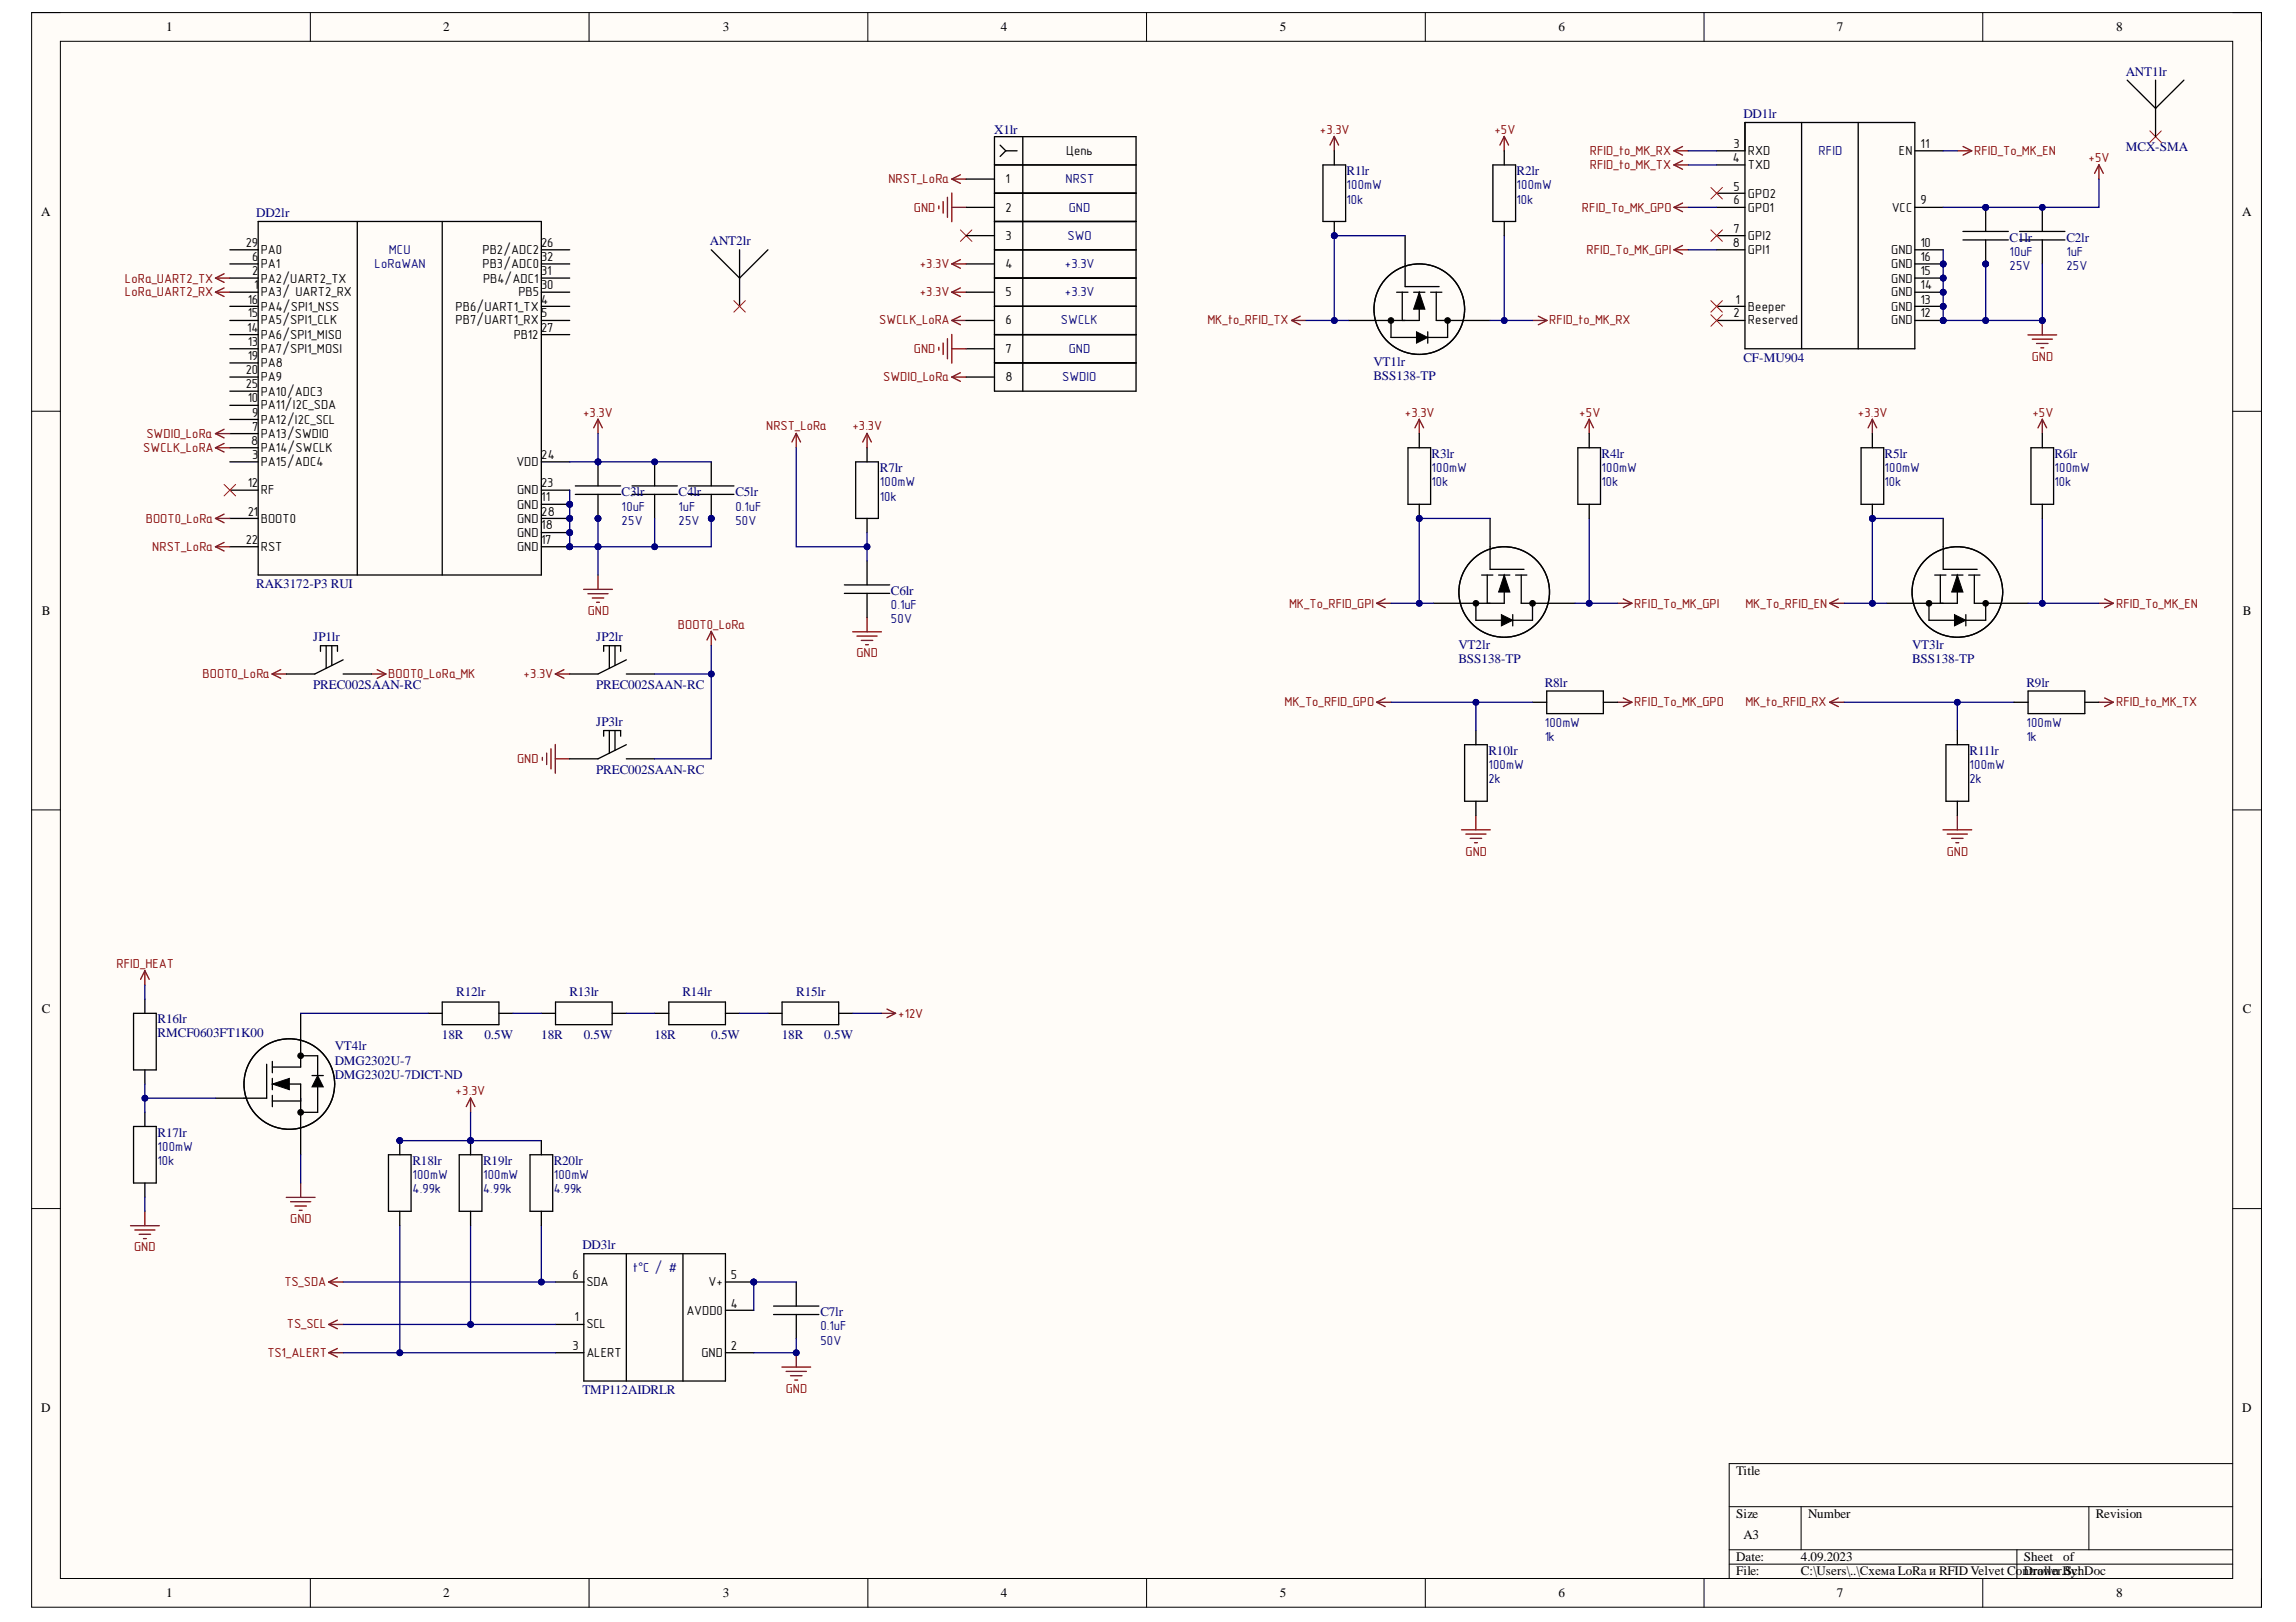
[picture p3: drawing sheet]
<svg xmlns="http://www.w3.org/2000/svg" width="297mm" height="210mm" viewBox="0 0 297 210" stroke-linecap="round" stroke-linejoin="round" font-family="sans-serif">
<defs><g id="words">
<g font-size="1.7">
<text x="21.5" y="4.1">1</text>
<text x="57.3" y="4.1">2</text>
<text x="93.5" y="4.1">3</text>
<text x="129.5" y="4.1">4</text>
<text x="165.6" y="4.1">5</text>
<text x="201.6" y="4.1">6</text>
<text x="237.6" y="4.1">7</text>
<text x="273.8" y="4.1">8</text>
<text x="130.1" y="23.7">1</text>
<text x="137.9" y="20.1">Цепь</text>
<text x="224.2" y="21">4</text>
<text x="224.3" y="19.2">3</text>
<text x="226.1" y="20.1">RXD</text>
<text x="226.1" y="21.9">TXD</text>
<text x="245.7" y="20.1">EN</text>
<text x="248.5" y="19.2">11</text>
<text x="5.3" y="28">A</text>
<text x="130.1" y="27.4">2</text>
<text x="224.3" y="24.7">5</text>
<text x="224.3" y="26.4">6</text>
<text x="226.1" y="25.6">GPO2</text>
<text x="226.1" y="27.4">GPO1</text>
<text x="244.7" y="27.4">VCC</text>
<text x="248.5" y="26.4">9</text>
<text x="290.1" y="28">A</text>
<text x="31.8" y="31.9">29</text>
<text x="32.6" y="35.6">2</text>
<text x="32.6" y="33.8">6</text>
<text x="33.7" y="34.7">PA1</text>
<text x="33.7" y="32.9">PA0</text>
<text x="62.4" y="32.9">PB2/ADC2</text>
<text x="62.4" y="34.7">PB3/ADC0</text>
<text x="70" y="31.9">26</text>
<text x="70" y="35.6">31</text>
<text x="70" y="33.8">32</text>
<text x="130.1" y="31.1">3</text>
<text x="130.1" y="34.7">4</text>
<text x="224.2" y="31.9">8</text>
<text x="224.3" y="30.2">7</text>
<text x="226.1" y="31.1">GPI2</text>
<text x="226.1" y="32.9">GPI1</text>
<text x="244.7" y="32.9">GND</text>
<text x="244.7" y="34.7">GND</text>
<text x="248.5" y="31.9">10</text>
<text x="248.5" y="35.6">15</text>
<text x="248.5" y="33.8">16</text>
<text x="32.1" y="41.1">15</text>
<text x="32.1" y="39.3">16</text>
<text x="32.9" y="37.4">1</text>
<text x="33.7" y="38.4">PA3/ UART2_RX</text>
<text x="33.7" y="36.6">PA2/UART2_TX</text>
<text x="33.7" y="42">PA5/SPI1_CLK</text>
<text x="33.7" y="40.2">PA4/SPI1_NSS</text>
<text x="58.9" y="40.2">PB6/UART1_TX</text>
<text x="58.9" y="42">PB7/UART1_RX</text>
<text x="62.5" y="36.6">PB4/ADC1</text>
<text x="67.1" y="38.4">PB5</text>
<text x="70" y="39.3">4</text>
<text x="70" y="41.1">5</text>
<text x="70" y="37.4">30</text>
<text x="130.1" y="38.4">5</text>
<text x="130.1" y="42">6</text>
<text x="224.3" y="41.1">2</text>
<text x="224.5" y="39.3">1</text>
<text x="226.1" y="40.2">Beeper</text>
<text x="226.1" y="42">Reserved</text>
<text x="244.7" y="42">GND</text>
<text x="244.7" y="40.2">GND</text>
<text x="244.7" y="38.4">GND</text>
<text x="244.7" y="36.6">GND</text>
<text x="248.5" y="41.1">12</text>
<text x="248.5" y="39.3">13</text>
<text x="248.5" y="37.4">14</text>
<text x="32" y="42.9">14</text>
<text x="32.1" y="44.8">13</text>
<text x="32.1" y="46.6">19</text>
<text x="33.7" y="45.7">PA7/SPI1_MOSI</text>
<text x="33.7" y="43.8">PA6/SPI1_MISO</text>
<text x="33.7" y="47.5">PA8</text>
<text x="66.5" y="43.8">PB12</text>
<text x="70" y="42.9">27</text>
<text x="130.1" y="45.7">7</text>
<text x="31.8" y="48.4">20</text>
<text x="31.8" y="50.3">25</text>
<text x="32.1" y="52">10</text>
<text x="32.6" y="53.9">9</text>
<text x="33.7" y="53">PA11/I2C_SDA</text>
<text x="33.7" y="49.3">PA9</text>
<text x="33.7" y="51.2">PA10/ADC3</text>
<text x="130.1" y="49.3">8</text>
<text x="32.5" y="57.5">8</text>
<text x="32.6" y="59.4">3</text>
<text x="32.6" y="55.8">7</text>
<text x="33.7" y="56.7">PA13/SWDIO</text>
<text x="33.7" y="58.5">PA14/SWCLK</text>
<text x="33.7" y="54.8">PA12/I2C_SCL</text>
<text x="70" y="59.4">24</text>
<text x="32.1" y="63">12</text>
<text x="33.7" y="60.3">PA15/ADC4</text>
<text x="33.7" y="64">RF</text>
<text x="66.8" y="60.3">VDD</text>
<text x="66.9" y="65.8">GND</text>
<text x="66.9" y="64">GND</text>
<text x="70" y="64.9">11</text>
<text x="70" y="63">23</text>
<text x="31.8" y="70.4">22</text>
<text x="32.1" y="66.7">21</text>
<text x="33.7" y="67.7">BOOT0</text>
<text x="33.7" y="71.3">RST</text>
<text x="66.9" y="71.3">GND</text>
<text x="66.9" y="69.4">GND</text>
<text x="66.9" y="67.7">GND</text>
<text x="70" y="70.4">17</text>
<text x="70" y="68.5">18</text>
<text x="70" y="66.7">28</text>
<text x="5.4" y="79.6">B</text>
<text x="290.2" y="79.6">B</text>
<text x="5.4" y="131.1">C</text>
<text x="290.2" y="131.1">C</text>
<text x="74.1" y="165.5">6</text>
<text x="75.9" y="166.4">SDA</text>
<text x="91.7" y="166.4">V+</text>
<text x="94.5" y="165.5">5</text>
<text x="74.3" y="171">1</text>
<text x="75.9" y="171.9">SCL</text>
<text x="88.8" y="170.1">AVDD0</text>
<text x="94.5" y="169.2">4</text>
<text x="74.1" y="174.7">3</text>
<text x="75.9" y="175.6">ALERT</text>
<text x="90.7" y="175.6">GND</text>
<text x="94.5" y="174.7">2</text>
<text x="5.3" y="182.7">D</text>
<text x="290.1" y="182.7">D</text>
<text x="224.6" y="190.8">Title</text>
<text x="224.6" y="196.4">Size</text>
<text x="233.9" y="196.4">Number</text>
<text x="271.1" y="196.4">Revision</text>
<text x="224.6" y="202">Date:</text>
<text x="224.6" y="203.9">File:</text>
<text x="225.5" y="199.2">A3</text>
<text x="233" y="202">4.09.2023</text>
<text x="233" y="203.9">C:\Users\..\Схема LoRa и RFID Velvet Controller.SchDoc</text>
<text x="261.8" y="202">Sheet</text>
<text x="261.8" y="203.9">D awn By:</text>
<text x="266.9" y="202">of</text>
<text x="21.5" y="206.6">1</text>
<text x="57.3" y="206.6">2</text>
<text x="93.5" y="206.6">3</text>
<text x="129.5" y="206.6">4</text>
<text x="165.6" y="206.6">5</text>
<text x="201.6" y="206.6">6</text>
<text x="237.6" y="206.6">7</text>
<text x="273.8" y="206.6">8</text>
</g>
<g font-size="1.7" fill="#000080">
<text x="275" y="9.8">ANT1lr</text>
<text x="128.6" y="17.3">X1lr</text>
<text x="225.5" y="15.3">DD1lr</text>
<text x="137.8" y="23.7">NRST</text>
<text x="174.2" y="22.6">R1lr</text>
<text x="196.2" y="22.6">R2lr</text>
<text x="235.3" y="20.1">RFID</text>
<text x="275" y="19.5">MCX-SMA</text>
<text x="33.2" y="28">DD2lr</text>
<text x="138.3" y="27.4">GND</text>
<text x="174.2" y="24.5">100mW</text>
<text x="174.2" y="26.4">10k</text>
<text x="196.2" y="24.5">100mW</text>
<text x="196.2" y="26.4">10k</text>
<text x="48.5" y="34.7">LoRaWAN</text>
<text x="50.3" y="32.9">MCU</text>
<text x="91.8" y="31.8">ANT2lr</text>
<text x="137.8" y="34.7">+3.3V</text>
<text x="138.1" y="31.1">SWO</text>
<text x="260" y="33.1">10uF</text>
<text x="260" y="35">25V</text>
<text x="260" y="31.3">C1lr</text>
<text x="267.3" y="33.1">1uF</text>
<text x="267.3" y="35">25V</text>
<text x="267.3" y="31.3">C2lr</text>
<text x="137.3" y="42">SWCLK</text>
<text x="137.8" y="38.4">+3.3V</text>
<text x="138.3" y="45.7">GND</text>
<text x="177.7" y="47.3">VT1lr</text>
<text x="225.5" y="46.8">CF-MU904</text>
<text x="137.4" y="49.3">SWDIO</text>
<text x="177.7" y="49.2">BSS138-TP</text>
<text x="185.2" y="59.2">R3lr</text>
<text x="207.2" y="59.2">R4lr</text>
<text x="243.8" y="59.2">R5lr</text>
<text x="265.8" y="59.2">R6lr</text>
<text x="80.4" y="64.2">C3lr</text>
<text x="87.8" y="64.2">C4lr</text>
<text x="95.1" y="64.2">C5lr</text>
<text x="113.8" y="62.9">100mW</text>
<text x="113.8" y="64.8">10k</text>
<text x="113.8" y="61.1">R7lr</text>
<text x="185.2" y="61.1">100mW</text>
<text x="185.2" y="62.9">10k</text>
<text x="207.2" y="61.1">100mW</text>
<text x="207.2" y="62.9">10k</text>
<text x="243.8" y="61.1">100mW</text>
<text x="243.8" y="62.9">10k</text>
<text x="265.8" y="61.1">100mW</text>
<text x="265.8" y="62.9">10k</text>
<text x="80.4" y="66.1">10uF</text>
<text x="80.4" y="67.9">25V</text>
<text x="87.8" y="66.1">1uF</text>
<text x="87.8" y="67.9">25V</text>
<text x="95.1" y="66.1">0.1uF</text>
<text x="95.1" y="67.9">50V</text>
<text x="33.2" y="76">RAK3172-P3 RUI</text>
<text x="115.3" y="77">C6lr</text>
<text x="40.5" y="83">JP1lr</text>
<text x="77.1" y="83">JP2lr</text>
<text x="115.3" y="78.8">0.1uF</text>
<text x="115.3" y="80.7">50V</text>
<text x="188.7" y="84">VT2lr</text>
<text x="247.4" y="84">VT3lr</text>
<text x="40.5" y="89.2">PREC002SAAN-RC</text>
<text x="77.1" y="89.2">PREC002SAAN-RC</text>
<text x="188.7" y="85.8">BSS138-TP</text>
<text x="199.8" y="88.9">R8lr</text>
<text x="247.4" y="85.8">BSS138-TP</text>
<text x="262.2" y="88.9">R9lr</text>
<text x="77.1" y="93.9">JP3lr</text>
<text x="199.8" y="94">100mW</text>
<text x="199.8" y="95.9">1k</text>
<text x="262.2" y="94">100mW</text>
<text x="262.2" y="95.9">1k</text>
<text x="77.1" y="100.2">PREC002SAAN-RC</text>
<text x="192.6" y="99.5">100mW</text>
<text x="192.6" y="101.4">2k</text>
<text x="192.6" y="97.7">R10lr</text>
<text x="254.8" y="99.5">100mW</text>
<text x="254.8" y="101.4">2k</text>
<text x="254.8" y="97.7">R11lr</text>
<text x="59" y="128.9">R12lr</text>
<text x="73.7" y="128.9">R13lr</text>
<text x="88.3" y="128.9">R14lr</text>
<text x="103" y="128.9">R15lr</text>
<text x="20.4" y="132.4">R16lr</text>
<text x="20.4" y="134.2">RMCF0603FT1K00</text>
<text x="43.3" y="135.9">VT4lr</text>
<text x="43.3" y="137.8">DMG2302U-7</text>
<text x="57.2" y="134.4">18R</text>
<text x="62.7" y="134.4">0.5W</text>
<text x="70" y="134.4">18R</text>
<text x="75.5" y="134.4">0.5W</text>
<text x="84.7" y="134.4">18R</text>
<text x="92" y="134.4">0.5W</text>
<text x="101.1" y="134.4">18R</text>
<text x="106.6" y="134.4">0.5W</text>
<text x="43.3" y="139.6">DMG2302U-7DICT-ND</text>
<text x="20.4" y="148.9">100mW</text>
<text x="20.4" y="147.1">R17lr</text>
<text x="20.4" y="150.8">10k</text>
<text x="53.4" y="152.6">100mW</text>
<text x="53.4" y="154.4">4.99k</text>
<text x="53.4" y="150.7">R18lr</text>
<text x="62.5" y="152.6">100mW</text>
<text x="62.5" y="154.4">4.99k</text>
<text x="62.5" y="150.7">R19lr</text>
<text x="71.6" y="152.6">100mW</text>
<text x="71.6" y="154.4">4.99k</text>
<text x="71.6" y="150.7">R20lr</text>
<text x="75.4" y="161.7">DD3lr</text>
<text x="81.9" y="164.7">t°C / #</text>
<text x="106.1" y="172.2">0.1uF</text>
<text x="106.1" y="170.3">C7lr</text>
<text x="106.1" y="174">50V</text>
<text x="75.4" y="180.4">TMP112AIDRLR</text>
</g>
<g font-size="1.7" fill="#800000">
<text x="170.7" y="17.3">+3.3V</text>
<text x="193.3" y="17.3">+5V</text>
<text x="114.9" y="23.7">NRST_LoRa</text>
<text x="205.7" y="20.1">RFID_to_MK_RX</text>
<text x="205.7" y="21.9">RFID_to_MK_TX</text>
<text x="255.4" y="20.1">RFID_To_MK_EN</text>
<text x="270.2" y="21">+5V</text>
<text x="118.2" y="27.4">GND</text>
<text x="204.7" y="27.4">RFID_To_MK_GPO</text>
<text x="119" y="34.7">+3.3V</text>
<text x="205.3" y="32.9">RFID_To_MK_GPI</text>
<text x="16.2" y="36.6">LoRa_UART2_TX</text>
<text x="16.2" y="38.4">LoRa_UART2_RX</text>
<text x="113.7" y="42">SWCLK_LoRA</text>
<text x="119" y="38.4">+3.3V</text>
<text x="156.2" y="42">MK_to_RFID_TX</text>
<text x="200.4" y="42">RFID_to_MK_RX</text>
<text x="118.2" y="45.7">GND</text>
<text x="262.8" y="46.7">GND</text>
<text x="75.4" y="53.9">+3.3V</text>
<text x="114.3" y="49.3">SWDIO_LoRa</text>
<text x="181.7" y="53.9">+3.3V</text>
<text x="204.3" y="53.9">+5V</text>
<text x="240.3" y="53.9">+3.3V</text>
<text x="262.9" y="53.9">+5V</text>
<text x="18.5" y="58.5">SWCLK_LoRA</text>
<text x="18.9" y="56.7">SWDIO_LoRa</text>
<text x="99.1" y="55.7">NRST_LoRa</text>
<text x="110.3" y="55.7">+3.3V</text>
<text x="18.9" y="67.7">BOOT0_LoRa</text>
<text x="19.7" y="71.3">NRST_LoRa</text>
<text x="76" y="79.6">GND</text>
<text x="87.7" y="81.4">BOOT0_LoRa</text>
<text x="166.8" y="78.7">MK_To_RFID_GPI</text>
<text x="211.4" y="78.7">RFID_To_MK_GPI</text>
<text x="225.8" y="78.7">MK_To_RFID_EN</text>
<text x="273.8" y="78.7">RFID_To_MK_EN</text>
<text x="26.2" y="87.8">BOOT0_LoRa</text>
<text x="50.2" y="87.8">BOOT0_LoRa_MK</text>
<text x="67.7" y="87.8">+3.3V</text>
<text x="110.8" y="85.1">GND</text>
<text x="166.2" y="91.4">MK_To_RFID_GPO</text>
<text x="211.4" y="91.4">RFID_To_MK_GPO</text>
<text x="225.8" y="91.4">MK_to_RFID_RX</text>
<text x="273.8" y="91.4">RFID_to_MK_TX</text>
<text x="66.9" y="98.8">GND</text>
<text x="189.6" y="110.8">GND</text>
<text x="251.9" y="110.8">GND</text>
<text x="15.1" y="125.3">RFID_HEAT</text>
<text x="116.2" y="131.7">+12V</text>
<text x="58.9" y="141.7">+3.3V</text>
<text x="17.3" y="161.9">GND</text>
<text x="37.5" y="158.3">GND</text>
<text x="36.8" y="166.4">TS_SDA</text>
<text x="37.1" y="171.9">TS_SCL</text>
<text x="34.6" y="175.6">TS1_ALERT</text>
<text x="101.7" y="180.3">GND</text>
</g>
</g></defs>
<path d="M4.1 1.6h288.5v206.4h-288.5z" fill-rule="evenodd" fill="#fffcf8"/>
<path d="M4.1 1.6h288.5v206.4h-288.5z" fill="none" stroke="#000" stroke-width=".13"/>
<path d="M7.8 5.3h281v199h-281z" fill-rule="evenodd" fill="#fffcf8"/>
<g fill="none" stroke="#000" stroke-width=".13">
<path d="M4.1 1.6h3.7M7.8 5.3h281v199h-281zM40.1 1.6v3.7M76.2 1.6v3.7M112.3 1.6v3.7M148.3 1.6v3.7M184.4 1.6v3.7M220.5 1.6v3.7M256.5 1.6v3.7M288.8 1.6h3.8v3.7M4.1 53.2h3.7M288.8 53.2h3.8"/>
<path d="M4.1 104.8h3.7M288.8 104.8h3.8M4.1 156.4h3.7M288.8 156.4h3.8M223.7 195h65.1M233 195v5.6M270.2 195v5.6M288.8 189.4h-65.1v14.9M40.1 204.3v3.7M76.2 204.3v3.7M112.3 204.3v3.7M148.3 204.3v3.7"/>
<path d="M184.4 204.3v3.7M220.5 204.3v3.7M223.7 200.6h65.1M223.7 202.4h65.1M256.5 204.3v3.7M260.9 200.6v3.7M292.6 204.3v3.7"/>
</g>
<circle cx="251.4" cy="41.5" r=".37" fill="#000080"/>
<circle cx="251.4" cy="41.5" r=".37" fill="none" stroke="#000080" stroke-width=".13"/>
<circle cx="251.4" cy="39.6" r=".37" fill="#000080"/>
<circle cx="251.4" cy="39.6" r=".37" fill="none" stroke="#000080" stroke-width=".13"/>
<circle cx="251.4" cy="37.8" r=".37" fill="#000080"/>
<circle cx="251.4" cy="37.8" r=".37" fill="none" stroke="#000080" stroke-width=".13"/>
<circle cx="251.4" cy="36" r=".37" fill="#000080"/>
<circle cx="251.4" cy="36" r=".37" fill="none" stroke="#000080" stroke-width=".13"/>
<circle cx="251.4" cy="34.2" r=".37" fill="#000080"/>
<circle cx="251.4" cy="34.2" r=".37" fill="none" stroke="#000080" stroke-width=".13"/>
<path d="M222.1 19.5h3.6M247.7 19.5h3.7M222.1 39.6h3.6M222.1 21.3h3.6M222.1 25h3.6M222.1 26.8h3.6M222.1 30.5h3.6M222.1 32.3h3.6M247.7 26.8h3.7M247.7 32.3h3.7M222.1 41.5h3.6M247.7 41.5h3.7" fill="none" stroke="#000" stroke-width=".17"/>
<circle cx="251.4" cy="41.5" r=".37" fill="#000080"/>
<circle cx="251.4" cy="41.5" r=".37" fill="none" stroke="#000080" stroke-width=".13"/>
<path d="M247.7 39.6h3.7" fill="none" stroke="#000" stroke-width=".17"/>
<circle cx="251.4" cy="39.6" r=".37" fill="#000080"/>
<circle cx="251.4" cy="39.6" r=".37" fill="none" stroke="#000080" stroke-width=".13"/>
<path d="M247.7 37.8h3.7" fill="none" stroke="#000" stroke-width=".17"/>
<circle cx="251.4" cy="37.8" r=".37" fill="#000080"/>
<circle cx="251.4" cy="37.8" r=".37" fill="none" stroke="#000080" stroke-width=".13"/>
<path d="M247.7 36h3.7" fill="none" stroke="#000" stroke-width=".17"/>
<circle cx="251.4" cy="36" r=".37" fill="#000080"/>
<circle cx="251.4" cy="36" r=".37" fill="none" stroke="#000080" stroke-width=".13"/>
<path d="M247.7 34.2h3.7" fill="none" stroke="#000" stroke-width=".17"/>
<circle cx="251.4" cy="34.2" r=".37" fill="#000080"/>
<circle cx="251.4" cy="34.2" r=".37" fill="none" stroke="#000080" stroke-width=".13"/>
<path d="M225.7 15.9h22v29.2h-22zM233.1 15.9v29.2M240.4 15.9v29.2" fill="none" stroke="#000" stroke-width=".17"/>
<g fill="none" stroke="#800000" stroke-width=".17">
<path d="M216.6 19.5h1.8M216.6 19.5l1.1 .6M217.7 19l-1.1 .5M253.2 19.5h1.9M254 19l1.1 .5M255.1 19.5l-1.1 .6M216.6 21.3l1.1 .6M216.6 21.3h1.8M216.6 26.8l1.1 .6M216.6 26.8h1.8M217.7 20.8l-1.1 .5M217.7 26.3l-1.1 .5"/>
<path d="M271.5 21.3l-.5 1.1M271.5 21.3l.6 1.1M271.5 21.3v1.9M262.4 43.3h3.7M262.9 43.9h2.6M263.5 44.4h1.5M264 45h.4M264.2 41.5v1.8"/>
</g>
<path d="M221.3 24.3l1.5 1.4M221.3 29.7l1.5 1.5M221.3 38.9l1.5 1.5M222.8 24.3l-1.5 1.4M222.8 29.7l-1.5 1.5M222.8 38.9l-1.5 1.5M221.3 40.7l1.5 1.5M222.8 40.7l-1.5 1.5" fill="none" stroke="#f00" stroke-width=".13"/>
<circle cx="264.2" cy="41.5" r=".37" fill="#000080"/>
<circle cx="264.2" cy="41.5" r=".37" fill="none" stroke="#000080" stroke-width=".13"/>
<g fill="none" stroke="#000" stroke-width=".17">
<path d="M180.7 37.8h1.5M181.4 37.8v3.7M181.8 30.5v6.6h4.4M182.9 37.8h1.4M183.6 37.8v3.7h-9.1M185.1 37.8h1.4M185.8 37.8v3.7h7M180 41.5v2.2h3.3M184.7 42.9v1.5M187.3 41.5v2.2h-2.6M190.9 78.1v2.2h3.3M191.7 74.4h1.4"/>
<path d="M192.4 74.4v3.7M192.8 67.1v6.6h4.4M193.9 74.4h1.4M194.6 74.4v3.7h-9.2M195.7 79.5v1.5M196.1 74.4h1.4M196.8 74.4v3.7h7M198.3 78.1v2.2h-2.6M249.6 78.1v2.2h3.3M250.3 74.4h1.5M251 74.4v3.7M251.4 67.1v6.6h4.4"/>
<path d="M252.5 74.4h1.5M253.2 74.4v3.7h-9.1M254.3 79.5v1.5M254.7 74.4h1.5M255.4 74.4v3.7h7M256.9 78.1v2.2h-2.6"/>
<circle cx="183.6" cy="40" r="5.9"/>
<circle cx="194.6" cy="76.6" r="5.9"/>
<circle cx="253.2" cy="76.6" r="5.9"/>
</g>
<path d="M183.6 37.8l.7 2.2h-1.4zM183.3 42.9l1.4 .8-1.4 .7zM194.6 74.4l.7 2.2h-1.4zM253.2 74.4l.8 2.2h-1.5zM194.2 79.5l1.5 .8-1.5 .7zM252.9 79.5l1.4 .8-1.4 .7z" fill="#000"/>
<g fill="none" stroke="#000" stroke-width=".13">
<path d="M183.6 37.8l.7 2.2h-1.4zM183.3 42.9l1.4 .8-1.4 .7zM194.2 79.5l1.5 .8-1.5 .7zM194.6 74.4l.7 2.2h-1.4zM252.9 79.5l1.4 .8-1.4 .7zM253.2 74.4l.8 2.2h-1.5z"/>
<circle cx="180" cy="41.5" r=".37"/>
<circle cx="187.3" cy="41.5" r=".37"/>
<circle cx="190.9" cy="78.1" r=".36"/>
<circle cx="198.3" cy="78.1" r=".36"/>
<circle cx="249.6" cy="78.1" r=".36"/>
<circle cx="256.9" cy="78.1" r=".37"/>
</g>
<g fill="#000">
<circle cx="180" cy="41.5" r=".37"/>
<circle cx="187.3" cy="41.5" r=".37"/>
<circle cx="190.9" cy="78.1" r=".36"/>
<circle cx="198.3" cy="78.1" r=".36"/>
<circle cx="249.6" cy="78.1" r=".36"/>
<circle cx="256.9" cy="78.1" r=".37"/>
</g>
<g fill="none" stroke="#800000" stroke-width=".17">
<path d="M172.6 17.7l-.5 1.1M172.6 17.7l.6 1.1M172.6 17.7v1.8M194.6 17.7l-.6 1.1M194.6 17.7l.6 1.1M194.6 17.7v1.8M216.6 32.3l1.1 .6M216.6 32.3h1.8M217.7 31.8l-1.1 .5M167.1 41.5l1.1 .5M167.1 41.5h1.9M168.2 40.9l-1.1 .6"/>
<path d="M183.6 54.3l-.5 1.1M183.6 54.3l.6 1.1M183.6 54.3v1.8M198.3 41.5h1.8M199 40.9l1.1 .6M200.1 41.5l-1.1 .5M205.6 54.3l-.6 1.1M205.6 54.3l.6 1.1M205.6 54.3v1.8M242.2 54.3l-.5 1.1M242.2 54.3l.6 1.1M242.2 54.3v1.8"/>
<path d="M264.2 54.3l-.5 1.1M264.2 54.3l.6 1.1M264.2 54.3v1.8M178.1 78.1l1.1 .5M178.1 78.1h1.9M179.2 77.5l-1.1 .6M209.3 78.1h1.8M210 77.5l1.1 .6M211.1 78.1l-1.1 .5M236.7 78.1h1.9M236.7 78.1l1.1 .5M237.8 77.5l-1.1 .6"/>
<path d="M271.5 78.1h1.9M272.3 77.5l1.1 .6M273.4 78.1l-1.1 .5M178.1 90.9h1.9M178.1 90.9l1.1 .5M179.2 90.3l-1.1 .6M209.3 90.9h1.8M210 90.3l1.1 .6M211.1 90.9l-1.1 .5M236.7 90.9l1.1 .5M236.7 90.9h1.9M237.8 90.3l-1.1 .6"/>
<path d="M271.5 90.9h1.9M272.3 90.3l1.1 .6M273.4 90.9l-1.1 .5M189.1 107.4h3.7M189.6 107.9h2.6M190.2 108.5h1.5M190.8 109.1h.3M190.9 105.5v1.9M251.4 107.4h3.7M251.9 107.9h2.6M252.5 108.5h1.5M253 109.1h.4"/>
<path d="M253.2 105.5v1.9"/>
</g>
<circle cx="73.7" cy="65.3" r=".37" fill="#000080"/>
<circle cx="73.7" cy="65.3" r=".37" fill="none" stroke="#000080" stroke-width=".13"/>
<circle cx="73.7" cy="70.8" r=".37" fill="#000080"/>
<circle cx="73.7" cy="70.8" r=".37" fill="none" stroke="#000080" stroke-width=".13"/>
<circle cx="73.7" cy="68.9" r=".37" fill="#000080"/>
<circle cx="73.7" cy="68.9" r=".37" fill="none" stroke="#000080" stroke-width=".13"/>
<circle cx="73.7" cy="67.1" r=".37" fill="#000080"/>
<circle cx="73.7" cy="67.1" r=".37" fill="none" stroke="#000080" stroke-width=".13"/>
<path d="M29.7 37.8h3.7M29.7 36h3.7M29.7 34.2h3.7M70 39.6h3.7M29.7 59.8h3.7M29.7 56.1h3.7M29.7 57.9h3.7M29.7 54.3h3.7M29.7 52.5h3.7M70 41.5h3.7M70 65.3h3.7" fill="none" stroke="#000" stroke-width=".17"/>
<circle cx="73.7" cy="65.3" r=".37" fill="#000080"/>
<circle cx="73.7" cy="65.3" r=".37" fill="none" stroke="#000080" stroke-width=".13"/>
<path d="M29.7 39.6h3.7M29.7 45.1h3.7M29.7 43.3h3.7M29.7 41.5h3.7M29.7 63.4h3.7M70 70.8h3.7" fill="none" stroke="#000" stroke-width=".17"/>
<circle cx="73.7" cy="70.8" r=".37" fill="#000080"/>
<circle cx="73.7" cy="70.8" r=".37" fill="none" stroke="#000080" stroke-width=".13"/>
<path d="M70 68.9h3.7" fill="none" stroke="#000" stroke-width=".17"/>
<circle cx="73.7" cy="68.9" r=".37" fill="#000080"/>
<circle cx="73.7" cy="68.9" r=".37" fill="none" stroke="#000080" stroke-width=".13"/>
<path d="M70 32.3h3.7M29.7 47h3.7M29.7 48.8h3.7M29.7 50.6h3.7M70 59.8h3.7M70 43.3h3.7M29.7 67.1h3.7M29.7 70.8h3.7M70 67.1h3.7M70 63.4h3.7" fill="none" stroke="#000" stroke-width=".17"/>
<circle cx="73.7" cy="67.1" r=".37" fill="#000080"/>
<circle cx="73.7" cy="67.1" r=".37" fill="none" stroke="#000080" stroke-width=".13"/>
<path d="M29.7 32.3h3.7M33.4 28.7h36.6v45.7h-36.6zM46.2 28.7v45.7M57.2 28.7v45.7M70 37.8h3.7M70 36h3.7M70 34.2h3.7M92 32.3l3.7 3.7 3.6-3.7M95.7 32.3v7.3" fill="none" stroke="#000" stroke-width=".17"/>
<g fill="none" stroke="#800000" stroke-width=".17">
<path d="M27.9 37.8h1.8M27.9 36l1.1 .5M27.9 36h1.8M27.9 37.8l1.1 .6M29 35.4l-1.1 .6M29 37.3l-1.1 .5M121.5 26.7v.3M122 26.1v1.5M122.6 25.5v2.6M123.1 37.8l1.1 .6M123.1 37.8h1.9M123.1 23.2l1.1 .5"/>
<path d="M123.1 23.2h1.9M123.1 25v3.7M123.1 26.8h1.9M124.2 37.3l-1.1 .5M124.2 22.6l-1.1 .6M27.9 57.9l1.1 .6M27.9 57.9h1.8M27.9 56.1l1.1 .6M27.9 56.1h1.8M29 57.4l-1.1 .5M29 55.6l-1.1 .5M77.4 54.3v1.8"/>
<path d="M77.4 54.3l-.6 1.1M77.4 54.3l.5 1.1M103 56.1l-.5 1.1M103 56.1l.6 1.1M103 56.1v1.8M112.2 56.1l-.6 1.1M112.2 56.1l.5 1.1M112.2 56.1v1.8M123.1 48.8l1.1 .5M123.1 48.8h1.9M123.1 41.5l1.1 .5M123.1 41.5h1.9"/>
<path d="M124.2 48.2l-1.1 .6M124.2 40.9l-1.1 .6M27.9 70.8l1.1 .5M27.9 70.8h1.8M27.9 67.1l1.1 .5M27.9 67.1h1.8M29 70.2l-1.1 .6M29 66.5l-1.1 .6M75.5 76.3h3.7M76.1 76.8h2.6M76.6 77.4h1.5M77.2 77.9h.4"/>
<path d="M77.4 74.4v1.9M112.2 79.9v1.9M35.2 87.2h1.9M35.2 87.2l1.1 .6M36.3 86.7l-1.1 .5M48.1 87.2h1.8M48.8 86.7l1.1 .5M49.9 87.2l-1.1 .6M70.2 98v.4M70.7 97.5v1.4M71.3 96.9v2.6M71.8 87.2l1.2 .6"/>
<path d="M71.8 87.2h1.9M71.8 96.3v3.8M71.8 98.2h1.9M73 86.7l-1.2 .5M92 81.7l-.5 1.1M92 81.7l.6 1.1M92 81.7v1.9M110.3 81.8h3.7M110.9 82.3h2.6M111.4 82.9h1.5M112 83.4h.4"/>
</g>
<path d="M278.1 16.9l1.5 1.5M279.6 16.9l-1.5 1.5M94.9 38.9l1.5 1.5M96.4 38.9l-1.5 1.5M124.2 29.7l1.5 1.5M125.7 29.7l-1.5 1.5M29 62.7l1.5 1.5M30.5 62.7l-1.5 1.5" fill="none" stroke="#f00" stroke-width=".13"/>
<circle cx="97.5" cy="165.9" r=".37" fill="#000080"/>
<circle cx="97.5" cy="165.9" r=".37" fill="none" stroke="#000080" stroke-width=".13"/>
<path d="M71.9 171.4h3.6M71.9 175.1h3.6M93.9 175.1h3.6M93.9 169.6h3.6M93.9 165.9h3.6" fill="none" stroke="#000" stroke-width=".17"/>
<circle cx="97.5" cy="165.9" r=".37" fill="#000080"/>
<circle cx="97.5" cy="165.9" r=".37" fill="none" stroke="#000080" stroke-width=".13"/>
<path d="M71.9 165.9h3.6M75.5 162.2h18.4v16.5h-18.4zM81 162.2v16.5M88.4 162.2v16.5" fill="none" stroke="#000" stroke-width=".17"/>
<path d="M101.2 176.9h3.7M101.7 177.5h2.6M102.3 178h1.5M102.8 178.6h.4M103 175.1v1.8" fill="none" stroke="#800000" stroke-width=".17"/>
<circle cx="103" cy="175.1" r=".38" fill="#000080"/>
<circle cx="103" cy="175.1" r=".38" fill="none" stroke="#000080" stroke-width=".13"/>
<g fill="none" stroke="#800000" stroke-width=".17">
<path d="M18.7 125.6v1.9M18.7 125.6l-.5 1.1M18.7 125.6l.6 1.1M114 131.1h1.9M114.7 130.6l1.2 .5M115.9 131.1l-1.2 .6M16.9 158.6h3.7M17.4 159.2h2.6M18 159.7h1.5M18.7 156.8v1.8M60.9 142.1l-.6 1.1M60.9 142.1l.5 1.1"/>
<path d="M60.9 142.1v1.8M18.6 160.3h.3M42.5 165.9l1.1 .6M42.5 165.9h1.9M42.5 171.4l1.1 .6M42.5 171.4h1.9M42.5 175.1l1.1 .5M42.5 175.1h1.9M43.6 165.4l-1.1 .5M43.6 170.8l-1.1 .6M43.6 174.5l-1.1 .6"/>
</g>
<g fill="none" stroke="#000" stroke-width=".17">
<path d="M275.2 10.4l3.7 3.6 3.6-3.6M278.9 10.4v7.3M109.2 76.8h5.9M109.2 75.7h5.9M112.2 72.6v3.1M112.2 76.8v3.1M34.5 137.7v4.4h-6.6M35.2 137.4v1.4M35.2 139.6v1.4M38.9 131.1v7h-3.7M38.9 136.6h2.2v2.6M40.4 139.2h1.4"/>
<path d="M55.4 131.1h1.8M57.2 129.7h7.3v2.9h-7.3zM64.5 131.1h1.9M70 131.1h1.9M71.9 129.7h7.3v2.9h-7.3zM79.2 131.1h1.8M84.7 131.1h1.8M86.5 129.7h7.4v2.9h-7.4zM93.9 131.1h1.8M99.3 131.1h1.9M101.2 129.7h7.3v2.9h-7.3zM108.5 131.1h1.8"/>
<path d="M35.2 142.5h3.7M35.2 141.8v1.4M35.2 140.3h3.7v9.1M41.1 140.7v3.2h-2.2"/>
<circle cx="37.4" cy="140.3" r="5.9"/>
</g>
<path d="M41.1 139.2l.7 1.5h-1.4zM35.2 140.3l2.2-.7v1.4z" fill="#000"/>
<g fill="none" stroke="#000" stroke-width=".13">
<path d="M41.1 139.2l.7 1.5h-1.4zM35.2 140.3l2.2-.7v1.4z"/>
<circle cx="38.9" cy="136.6" r=".37"/>
<circle cx="38.9" cy="143.9" r=".37"/>
</g>
<g fill="#000">
<circle cx="38.9" cy="136.6" r=".37"/>
<circle cx="38.9" cy="143.9" r=".37"/>
</g>
<circle cx="92" cy="67.1" r=".37" fill="#000080"/>
<circle cx="92" cy="67.1" r=".37" fill="none" stroke="#000080" stroke-width=".13"/>
<path d="M92 59.8v3.1M89.1 64h5.9M92 64v3.1" fill="none" stroke="#000" stroke-width=".17"/>
<circle cx="92" cy="67.1" r=".37" fill="#000080"/>
<circle cx="92" cy="67.1" r=".37" fill="none" stroke="#000080" stroke-width=".13"/>
<path d="M89.1 62.9h5.9" fill="none" stroke="#000" stroke-width=".17"/>
<circle cx="84.7" cy="59.8" r=".37" fill="#000080"/>
<circle cx="84.7" cy="59.8" r=".37" fill="none" stroke="#000080" stroke-width=".13"/>
<path d="M84.7 59.8v3.1M81.8 64h5.8" fill="none" stroke="#000" stroke-width=".17"/>
<circle cx="84.7" cy="59.8" r=".37" fill="#000080"/>
<circle cx="84.7" cy="59.8" r=".37" fill="none" stroke="#000080" stroke-width=".13"/>
<path d="M81.8 62.9h5.8M84.7 64v3.1" fill="none" stroke="#000" stroke-width=".17"/>
<circle cx="77.4" cy="59.8" r=".37" fill="#000080"/>
<circle cx="77.4" cy="59.8" r=".37" fill="none" stroke="#000080" stroke-width=".13"/>
<circle cx="77.4" cy="67.1" r=".37" fill="#000080"/>
<circle cx="77.4" cy="67.1" r=".37" fill="none" stroke="#000080" stroke-width=".13"/>
<path d="M77.4 59.8v3.1M74.4 64h5.9" fill="none" stroke="#000" stroke-width=".17"/>
<circle cx="77.4" cy="59.8" r=".37" fill="#000080"/>
<circle cx="77.4" cy="59.8" r=".37" fill="none" stroke="#000080" stroke-width=".13"/>
<path d="M77.4 64v3.1" fill="none" stroke="#000" stroke-width=".17"/>
<circle cx="77.4" cy="67.1" r=".37" fill="#000080"/>
<circle cx="77.4" cy="67.1" r=".37" fill="none" stroke="#000080" stroke-width=".13"/>
<path d="M74.4 62.9h5.9M100.1 170.1h5.8M100.1 169h5.8M103 165.9v3.1M103 170.1v3.1" fill="none" stroke="#000" stroke-width=".17"/>
<circle cx="264.2" cy="26.8" r=".37" fill="#000080"/>
<circle cx="264.2" cy="26.8" r=".37" fill="none" stroke="#000080" stroke-width=".13"/>
<path d="M261.3 31h5.8M264.2 26.8v3.2" fill="none" stroke="#000" stroke-width=".17"/>
<circle cx="264.2" cy="26.8" r=".37" fill="#000080"/>
<circle cx="264.2" cy="26.8" r=".37" fill="none" stroke="#000080" stroke-width=".13"/>
<path d="M261.3 30h5.8M264.2 31v3.2" fill="none" stroke="#000" stroke-width=".17"/>
<circle cx="256.9" cy="26.8" r=".37" fill="#000080"/>
<circle cx="256.9" cy="26.8" r=".37" fill="none" stroke="#000080" stroke-width=".13"/>
<circle cx="256.9" cy="34.2" r=".38" fill="#000080"/>
<circle cx="256.9" cy="34.2" r=".38" fill="none" stroke="#000080" stroke-width=".13"/>
<path d="M254 31h5.8M256.9 26.8v3.2" fill="none" stroke="#000" stroke-width=".17"/>
<circle cx="256.9" cy="26.8" r=".37" fill="#000080"/>
<circle cx="256.9" cy="26.8" r=".37" fill="none" stroke="#000080" stroke-width=".13"/>
<path d="M256.9 31v3.2" fill="none" stroke="#000" stroke-width=".17"/>
<circle cx="256.9" cy="34.2" r=".38" fill="#000080"/>
<circle cx="256.9" cy="34.2" r=".38" fill="none" stroke="#000080" stroke-width=".13"/>
<g fill="none" stroke="#000" stroke-width=".17">
<path d="M128.7 17.7h18.3v32.9h-18.3zM129.4 18.8l.7 .7M130.1 19.5l-.7 .7M130.1 19.5h1.5M132.3 17.7v32.9M125 23.2h3.7M125 26.8h3.7M125 30.5h3.7M125 34.2h3.7M125 37.8h3.7M128.7 21.3h18.3M128.7 25h18.3"/>
<path d="M128.7 28.7h18.3M128.7 32.3h18.3M128.7 36h18.3M128.7 39.6h18.3M254 30h5.8M110.7 59.8h2.9v7.3h-2.9zM112.2 57.9v1.9M125 41.5h3.7M125 45.1h3.7M125 48.8h3.7M128.7 43.3h18.3M128.7 47h18.3"/>
<path d="M112.2 67.1v1.8M41.5 84.3v-.7h2.2v.7M42.2 83.6v2.9M42.9 83.6v2.5M44.4 85.4l-3.7 1.8h-3.6M44.4 87.2h3.7M78.1 84.3v-.7h2.2v.7M78.1 95.3v-.8h2.2v.8M78.8 83.6v2.9M78.8 94.5v3M79.6 83.6v2.5M79.6 94.5v2.6"/>
<path d="M81 85.4l-3.6 1.8h-3.7M81 87.2h3.7M81 96.4l-3.6 1.8h-3.7M81 98.2h3.7M17.3 131.1h2.9v7.4h-2.9zM18.7 129.3v1.8M18.7 138.5v1.8M17.3 145.8h2.9v7.3h-2.9zM18.7 143.9v1.9M18.7 153.1v1.8"/>
</g>
<path d="M37 155h3.8M37.6 155.5h2.6M38.2 156.1h1.4M38.7 156.6h.4M38.9 153.1v1.9" fill="none" stroke="#800000" stroke-width=".17"/>
<path d="M218.4 19.5h3.7M218.4 21.3h3.7M218.4 26.8h3.7M218.4 32.3h3.7M271.5 23.2v3.6h-20.1" fill="none" stroke="#000080" stroke-width=".17"/>
<circle cx="256.9" cy="26.8" r=".37" fill="#000080"/>
<circle cx="256.9" cy="26.8" r=".37" fill="none" stroke="#000080" stroke-width=".13"/>
<path d="M251.4 32.3v9.2" fill="none" stroke="#000080" stroke-width=".17"/>
<circle cx="251.4" cy="34.2" r=".37" fill="#000080"/>
<circle cx="251.4" cy="34.2" r=".37" fill="none" stroke="#000080" stroke-width=".13"/>
<circle cx="251.4" cy="36" r=".37" fill="#000080"/>
<circle cx="251.4" cy="36" r=".37" fill="none" stroke="#000080" stroke-width=".13"/>
<circle cx="251.4" cy="37.8" r=".37" fill="#000080"/>
<circle cx="251.4" cy="37.8" r=".37" fill="none" stroke="#000080" stroke-width=".13"/>
<circle cx="251.4" cy="39.6" r=".37" fill="#000080"/>
<circle cx="251.4" cy="39.6" r=".37" fill="none" stroke="#000080" stroke-width=".13"/>
<circle cx="251.4" cy="41.5" r=".37" fill="#000080"/>
<circle cx="251.4" cy="41.5" r=".37" fill="none" stroke="#000080" stroke-width=".13"/>
<path d="M256.9 34.2v7.3" fill="none" stroke="#000080" stroke-width=".17"/>
<circle cx="256.9" cy="34.2" r=".38" fill="#000080"/>
<circle cx="256.9" cy="34.2" r=".38" fill="none" stroke="#000080" stroke-width=".13"/>
<circle cx="256.9" cy="41.5" r=".38" fill="#000080"/>
<circle cx="256.9" cy="41.5" r=".38" fill="none" stroke="#000080" stroke-width=".13"/>
<path d="M264.2 34.2v7.3" fill="none" stroke="#000080" stroke-width=".17"/>
<circle cx="264.2" cy="41.5" r=".37" fill="#000080"/>
<circle cx="264.2" cy="41.5" r=".37" fill="none" stroke="#000080" stroke-width=".13"/>
<path d="M251.4 19.5h1.8M238.6 78.1h3.6" fill="none" stroke="#000080" stroke-width=".17"/>
<circle cx="242.2" cy="78.1" r=".37" fill="#000080"/>
<circle cx="242.2" cy="78.1" r=".37" fill="none" stroke="#000080" stroke-width=".13"/>
<path d="M264.2 67.1v11" fill="none" stroke="#000080" stroke-width=".17"/>
<circle cx="264.2" cy="78.1" r=".37" fill="#000080"/>
<circle cx="264.2" cy="78.1" r=".37" fill="none" stroke="#000080" stroke-width=".13"/>
<path d="M180 78.1h3.6" fill="none" stroke="#000080" stroke-width=".17"/>
<circle cx="183.6" cy="78.1" r=".37" fill="#000080"/>
<circle cx="183.6" cy="78.1" r=".37" fill="none" stroke="#000080" stroke-width=".13"/>
<path d="M205.6 67.1v11" fill="none" stroke="#000080" stroke-width=".17"/>
<circle cx="205.6" cy="78.1" r=".37" fill="#000080"/>
<circle cx="205.6" cy="78.1" r=".37" fill="none" stroke="#000080" stroke-width=".13"/>
<path d="M169 41.5h3.6" fill="none" stroke="#000080" stroke-width=".17"/>
<circle cx="172.6" cy="41.5" r=".37" fill="#000080"/>
<circle cx="172.6" cy="41.5" r=".37" fill="none" stroke="#000080" stroke-width=".13"/>
<path d="M194.6 30.5v11" fill="none" stroke="#000080" stroke-width=".17"/>
<circle cx="194.6" cy="41.5" r=".37" fill="#000080"/>
<circle cx="194.6" cy="41.5" r=".37" fill="none" stroke="#000080" stroke-width=".13"/>
<path d="M251.4 41.5h12.8" fill="none" stroke="#000080" stroke-width=".17"/>
<circle cx="251.4" cy="41.5" r=".37" fill="#000080"/>
<circle cx="251.4" cy="41.5" r=".37" fill="none" stroke="#000080" stroke-width=".13"/>
<circle cx="256.9" cy="41.5" r=".38" fill="#000080"/>
<circle cx="256.9" cy="41.5" r=".38" fill="none" stroke="#000080" stroke-width=".13"/>
<circle cx="264.2" cy="41.5" r=".37" fill="#000080"/>
<circle cx="264.2" cy="41.5" r=".37" fill="none" stroke="#000080" stroke-width=".13"/>
<path d="M260.6 90.9h-7.4v3.6" fill="none" stroke="#000080" stroke-width=".17"/>
<circle cx="253.2" cy="90.9" r=".37" fill="#000080"/>
<circle cx="253.2" cy="90.9" r=".37" fill="none" stroke="#000080" stroke-width=".13"/>
<path d="M238.6 90.9h14.6" fill="none" stroke="#000080" stroke-width=".17"/>
<circle cx="253.2" cy="90.9" r=".37" fill="#000080"/>
<circle cx="253.2" cy="90.9" r=".37" fill="none" stroke="#000080" stroke-width=".13"/>
<path d="M84.7 87.2h7.3v11h-7.3" fill="none" stroke="#000080" stroke-width=".17"/>
<circle cx="92" cy="87.2" r=".37" fill="#000080"/>
<circle cx="92" cy="87.2" r=".37" fill="none" stroke="#000080" stroke-width=".13"/>
<path d="M103 57.9v12.9h9.2" fill="none" stroke="#000080" stroke-width=".17"/>
<circle cx="112.2" cy="70.8" r=".37" fill="#000080"/>
<circle cx="112.2" cy="70.8" r=".37" fill="none" stroke="#000080" stroke-width=".13"/>
<path d="M92 83.6v3.6" fill="none" stroke="#000080" stroke-width=".17"/>
<circle cx="92" cy="87.2" r=".37" fill="#000080"/>
<circle cx="92" cy="87.2" r=".37" fill="none" stroke="#000080" stroke-width=".13"/>
<path d="M73.7 70.8h3.7v3.6" fill="none" stroke="#000080" stroke-width=".17"/>
<circle cx="77.4" cy="70.8" r=".37" fill="#000080"/>
<circle cx="77.4" cy="70.8" r=".37" fill="none" stroke="#000080" stroke-width=".13"/>
<circle cx="73.7" cy="70.8" r=".37" fill="#000080"/>
<circle cx="73.7" cy="70.8" r=".37" fill="none" stroke="#000080" stroke-width=".13"/>
<path d="M73.7 63.4v7.4" fill="none" stroke="#000080" stroke-width=".17"/>
<circle cx="73.7" cy="65.3" r=".37" fill="#000080"/>
<circle cx="73.7" cy="65.3" r=".37" fill="none" stroke="#000080" stroke-width=".13"/>
<circle cx="73.7" cy="67.1" r=".37" fill="#000080"/>
<circle cx="73.7" cy="67.1" r=".37" fill="none" stroke="#000080" stroke-width=".13"/>
<circle cx="73.7" cy="68.9" r=".37" fill="#000080"/>
<circle cx="73.7" cy="68.9" r=".37" fill="none" stroke="#000080" stroke-width=".13"/>
<circle cx="73.7" cy="70.8" r=".37" fill="#000080"/>
<circle cx="73.7" cy="70.8" r=".37" fill="none" stroke="#000080" stroke-width=".13"/>
<path d="M77.4 67.1v3.7" fill="none" stroke="#000080" stroke-width=".17"/>
<circle cx="77.4" cy="67.1" r=".37" fill="#000080"/>
<circle cx="77.4" cy="67.1" r=".37" fill="none" stroke="#000080" stroke-width=".13"/>
<circle cx="77.4" cy="70.8" r=".37" fill="#000080"/>
<circle cx="77.4" cy="70.8" r=".37" fill="none" stroke="#000080" stroke-width=".13"/>
<path d="M84.7 67.1v3.7" fill="none" stroke="#000080" stroke-width=".17"/>
<circle cx="84.7" cy="70.8" r=".37" fill="#000080"/>
<circle cx="84.7" cy="70.8" r=".37" fill="none" stroke="#000080" stroke-width=".13"/>
<path d="M77.4 56.1v3.7" fill="none" stroke="#000080" stroke-width=".17"/>
<circle cx="77.4" cy="59.8" r=".37" fill="#000080"/>
<circle cx="77.4" cy="59.8" r=".37" fill="none" stroke="#000080" stroke-width=".13"/>
<path d="M192.8 41.5h5.5" fill="none" stroke="#000080" stroke-width=".17"/>
<circle cx="194.6" cy="41.5" r=".37" fill="#000080"/>
<circle cx="194.6" cy="41.5" r=".37" fill="none" stroke="#000080" stroke-width=".13"/>
<path d="M203.8 78.1h5.5" fill="none" stroke="#000080" stroke-width=".17"/>
<circle cx="205.6" cy="78.1" r=".37" fill="#000080"/>
<circle cx="205.6" cy="78.1" r=".37" fill="none" stroke="#000080" stroke-width=".13"/>
<path d="M262.4 78.1h9.1" fill="none" stroke="#000080" stroke-width=".17"/>
<circle cx="264.2" cy="78.1" r=".37" fill="#000080"/>
<circle cx="264.2" cy="78.1" r=".37" fill="none" stroke="#000080" stroke-width=".13"/>
<path d="M73.7 59.8h18.3" fill="none" stroke="#000080" stroke-width=".17"/>
<circle cx="77.4" cy="59.8" r=".37" fill="#000080"/>
<circle cx="77.4" cy="59.8" r=".37" fill="none" stroke="#000080" stroke-width=".13"/>
<path d="M92 67.1v3.7h-14.6" fill="none" stroke="#000080" stroke-width=".17"/>
<circle cx="92" cy="67.1" r=".37" fill="#000080"/>
<circle cx="92" cy="67.1" r=".37" fill="none" stroke="#000080" stroke-width=".13"/>
<circle cx="84.7" cy="70.8" r=".37" fill="#000080"/>
<circle cx="84.7" cy="70.8" r=".37" fill="none" stroke="#000080" stroke-width=".13"/>
<circle cx="77.4" cy="70.8" r=".37" fill="#000080"/>
<circle cx="77.4" cy="70.8" r=".37" fill="none" stroke="#000080" stroke-width=".13"/>
<path d="M112.2 68.9v3.7" fill="none" stroke="#000080" stroke-width=".17"/>
<circle cx="112.2" cy="70.8" r=".37" fill="#000080"/>
<circle cx="112.2" cy="70.8" r=".37" fill="none" stroke="#000080" stroke-width=".13"/>
<path d="M97.5 165.9h5.5" fill="none" stroke="#000080" stroke-width=".17"/>
<circle cx="97.5" cy="165.9" r=".37" fill="#000080"/>
<circle cx="97.5" cy="165.9" r=".37" fill="none" stroke="#000080" stroke-width=".13"/>
<path d="M103 173.2v1.9h-5.5" fill="none" stroke="#000080" stroke-width=".17"/>
<circle cx="103" cy="175.1" r=".38" fill="#000080"/>
<circle cx="103" cy="175.1" r=".38" fill="none" stroke="#000080" stroke-width=".13"/>
<path d="M70 158.6v7.3h1.9" fill="none" stroke="#000080" stroke-width=".17"/>
<circle cx="70" cy="165.9" r=".37" fill="#000080"/>
<circle cx="70" cy="165.9" r=".37" fill="none" stroke="#000080" stroke-width=".13"/>
<path d="M60.9 158.6v12.8h11" fill="none" stroke="#000080" stroke-width=".17"/>
<circle cx="60.9" cy="171.4" r=".37" fill="#000080"/>
<circle cx="60.9" cy="171.4" r=".37" fill="none" stroke="#000080" stroke-width=".13"/>
<path d="M51.7 158.6v16.5h20.2" fill="none" stroke="#000080" stroke-width=".17"/>
<circle cx="51.7" cy="175.1" r=".38" fill="#000080"/>
<circle cx="51.7" cy="175.1" r=".38" fill="none" stroke="#000080" stroke-width=".13"/>
<path d="M44.4 175.1h7.3" fill="none" stroke="#000080" stroke-width=".17"/>
<circle cx="51.7" cy="175.1" r=".38" fill="#000080"/>
<circle cx="51.7" cy="175.1" r=".38" fill="none" stroke="#000080" stroke-width=".13"/>
<path d="M44.4 171.4h16.5" fill="none" stroke="#000080" stroke-width=".17"/>
<circle cx="60.9" cy="171.4" r=".37" fill="#000080"/>
<circle cx="60.9" cy="171.4" r=".37" fill="none" stroke="#000080" stroke-width=".13"/>
<path d="M44.4 165.9h25.6" fill="none" stroke="#000080" stroke-width=".17"/>
<circle cx="70" cy="165.9" r=".37" fill="#000080"/>
<circle cx="70" cy="165.9" r=".37" fill="none" stroke="#000080" stroke-width=".13"/>
<path d="M60.9 143.9v3.7" fill="none" stroke="#000080" stroke-width=".17"/>
<circle cx="60.9" cy="147.6" r=".37" fill="#000080"/>
<circle cx="60.9" cy="147.6" r=".37" fill="none" stroke="#000080" stroke-width=".13"/>
<path d="M18.7 127.5v1.8M38.9 131.1h16.5M66.4 131.1h3.6M81 131.1h3.7M51.7 147.6h18.3" fill="none" stroke="#000080" stroke-width=".17"/>
<circle cx="51.7" cy="147.6" r=".37" fill="#000080"/>
<circle cx="51.7" cy="147.6" r=".37" fill="none" stroke="#000080" stroke-width=".13"/>
<circle cx="60.9" cy="147.6" r=".37" fill="#000080"/>
<circle cx="60.9" cy="147.6" r=".37" fill="none" stroke="#000080" stroke-width=".13"/>
<path d="M97.5 165.9v3.7" fill="none" stroke="#000080" stroke-width=".17"/>
<circle cx="97.5" cy="165.9" r=".37" fill="#000080"/>
<circle cx="97.5" cy="165.9" r=".37" fill="none" stroke="#000080" stroke-width=".13"/>
<path d="M18.7 140.3v3.6" fill="none" stroke="#000080" stroke-width=".17"/>
<circle cx="18.7" cy="142.1" r=".37" fill="#000080"/>
<circle cx="18.7" cy="142.1" r=".37" fill="none" stroke="#000080" stroke-width=".13"/>
<path d="M18.7 154.9v1.9M18.7 142.1h9.2M38.9 149.4v3.7" fill="none" stroke="#000080" stroke-width=".17"/>
<circle cx="18.7" cy="142.1" r=".37" fill="#000080"/>
<circle cx="18.7" cy="142.1" r=".37" fill="none" stroke="#000080" stroke-width=".13"/>
<path d="M95.7 131.1h3.6M110.3 131.1h3.7" fill="none" stroke="#000080" stroke-width=".17"/>
<path d="M123.1 34.2l1.1 .5M123.1 34.2h1.9M124.2 33.6l-1.1 .6M121.5 44.9v.4M122 44.4v1.5M122.6 43.8v2.6M123.1 43.3v3.7M123.1 45.1h1.9" fill="none" stroke="#800000" stroke-width=".17"/>
<circle cx="172.6" cy="30.5" r=".37" fill="#000080"/>
<circle cx="172.6" cy="30.5" r=".37" fill="none" stroke="#000080" stroke-width=".13"/>
<path d="M172.6 28.7v1.8" fill="none" stroke="#000" stroke-width=".17"/>
<circle cx="172.6" cy="30.5" r=".37" fill="#000080"/>
<circle cx="172.6" cy="30.5" r=".37" fill="none" stroke="#000080" stroke-width=".13"/>
<path d="M172.6 19.5v1.8M194.6 19.5v1.8M171.2 21.3h2.9v7.4h-2.9zM193.1 21.3h3v7.4h-3zM194.6 28.7v1.8" fill="none" stroke="#000" stroke-width=".17"/>
<circle cx="183.6" cy="67.1" r=".37" fill="#000080"/>
<circle cx="183.6" cy="67.1" r=".37" fill="none" stroke="#000080" stroke-width=".13"/>
<path d="M183.6 65.3v1.8" fill="none" stroke="#000" stroke-width=".17"/>
<circle cx="183.6" cy="67.1" r=".37" fill="#000080"/>
<circle cx="183.6" cy="67.1" r=".37" fill="none" stroke="#000080" stroke-width=".13"/>
<path d="M182.2 57.9h2.9v7.4h-2.9zM183.6 56.1v1.8M204.1 57.9h3v7.4h-3zM205.6 56.1v1.8M205.6 65.3v1.8" fill="none" stroke="#000" stroke-width=".17"/>
<circle cx="242.2" cy="67.1" r=".37" fill="#000080"/>
<circle cx="242.2" cy="67.1" r=".37" fill="none" stroke="#000080" stroke-width=".13"/>
<path d="M242.2 65.3v1.8" fill="none" stroke="#000" stroke-width=".17"/>
<circle cx="242.2" cy="67.1" r=".37" fill="#000080"/>
<circle cx="242.2" cy="67.1" r=".37" fill="none" stroke="#000080" stroke-width=".13"/>
<path d="M240.8 57.9h2.9v7.4h-2.9zM242.2 56.1v1.8M262.7 57.9h3v7.4h-3zM264.2 56.1v1.8M264.2 65.3v1.8M68.6 149.4h2.9v7.4h-2.9zM70 147.6v1.8M70 156.8v1.8" fill="none" stroke="#000" stroke-width=".17"/>
<circle cx="60.9" cy="147.6" r=".37" fill="#000080"/>
<circle cx="60.9" cy="147.6" r=".37" fill="none" stroke="#000080" stroke-width=".13"/>
<path d="M59.4 149.4h2.9v7.4h-2.9zM60.9 147.6v1.8M60.9 156.8v1.8" fill="none" stroke="#000" stroke-width=".17"/>
<circle cx="60.9" cy="147.6" r=".37" fill="#000080"/>
<circle cx="60.9" cy="147.6" r=".37" fill="none" stroke="#000080" stroke-width=".13"/>
<path d="M181.8 30.5h-9.2v11h1.9" fill="none" stroke="#000080" stroke-width=".17"/>
<circle cx="172.6" cy="30.5" r=".37" fill="#000080"/>
<circle cx="172.6" cy="30.5" r=".37" fill="none" stroke="#000080" stroke-width=".13"/>
<circle cx="172.6" cy="41.5" r=".37" fill="#000080"/>
<circle cx="172.6" cy="41.5" r=".37" fill="none" stroke="#000080" stroke-width=".13"/>
<path d="M192.8 67.1h-9.2v11h1.8" fill="none" stroke="#000080" stroke-width=".17"/>
<circle cx="183.6" cy="67.1" r=".37" fill="#000080"/>
<circle cx="183.6" cy="67.1" r=".37" fill="none" stroke="#000080" stroke-width=".13"/>
<circle cx="183.6" cy="78.1" r=".37" fill="#000080"/>
<circle cx="183.6" cy="78.1" r=".37" fill="none" stroke="#000080" stroke-width=".13"/>
<path d="M251.4 67.1h-9.2v11h1.9" fill="none" stroke="#000080" stroke-width=".17"/>
<circle cx="242.2" cy="67.1" r=".37" fill="#000080"/>
<circle cx="242.2" cy="67.1" r=".37" fill="none" stroke="#000080" stroke-width=".13"/>
<circle cx="242.2" cy="78.1" r=".37" fill="#000080"/>
<circle cx="242.2" cy="78.1" r=".37" fill="none" stroke="#000080" stroke-width=".13"/>
<circle cx="51.7" cy="147.6" r=".37" fill="#000080"/>
<circle cx="51.7" cy="147.6" r=".37" fill="none" stroke="#000080" stroke-width=".13"/>
<path d="M50.3 149.4h2.9v7.4h-2.9zM51.7 147.6v1.8M51.7 156.8v1.8" fill="none" stroke="#000" stroke-width=".17"/>
<circle cx="51.7" cy="147.6" r=".37" fill="#000080"/>
<circle cx="51.7" cy="147.6" r=".37" fill="none" stroke="#000080" stroke-width=".13"/>
<path d="M189.5 96.4h2.9v7.3h-2.9zM190.9 94.5v1.9M198.3 90.9h1.8M200.1 89.4h7.3v2.9h-7.3zM207.4 90.9h1.9M251.8 96.4h2.9v7.3h-2.9zM253.2 94.5v1.9M260.6 90.9h1.8M262.4 89.4h7.3v2.9h-7.3zM269.7 90.9h1.8M190.9 103.7v1.8M253.2 103.7v1.8" fill="none" stroke="#000" stroke-width=".17"/>
<path d="M180 90.9h18.3" fill="none" stroke="#000080" stroke-width=".17"/>
<circle cx="190.9" cy="90.9" r=".37" fill="#000080"/>
<circle cx="190.9" cy="90.9" r=".37" fill="none" stroke="#000080" stroke-width=".13"/>
<path d="M190.9 90.9v3.6" fill="none" stroke="#000080" stroke-width=".17"/>
<circle cx="190.9" cy="90.9" r=".37" fill="#000080"/>
<circle cx="190.9" cy="90.9" r=".37" fill="none" stroke="#000080" stroke-width=".13"/>
<use href="#words"/>
</svg>
